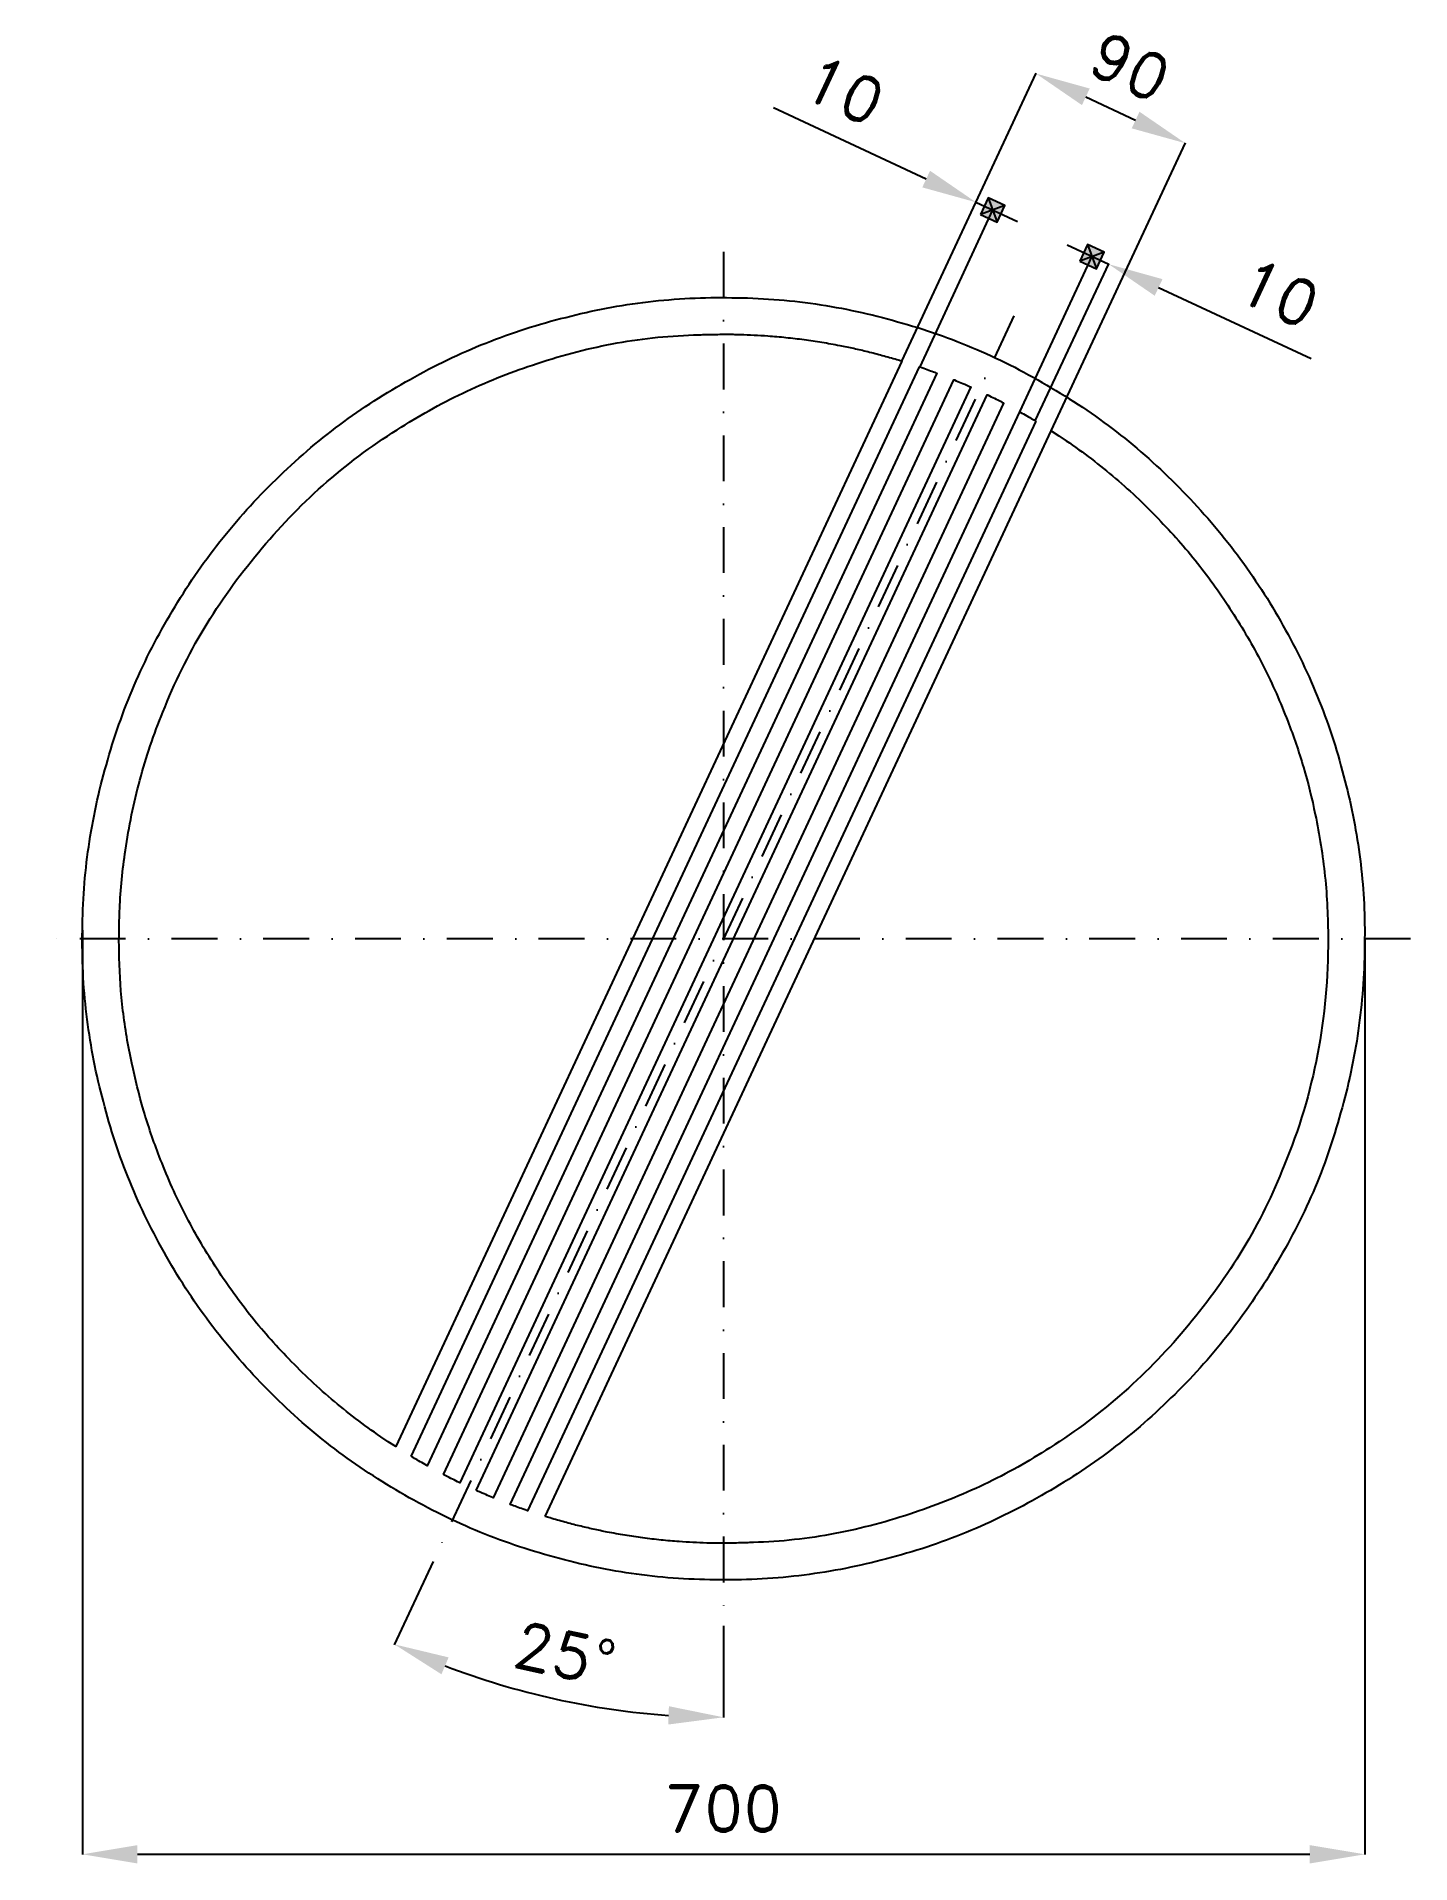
# Model space of a CAD drawing. Header units: millimetres. Extents: x -375 to 375, y -505 to 493.
import ezdxf

# ---------------------------------------------------------------- set-up
doc = ezdxf.new("R2010")
doc.units = ezdxf.units.MM
doc.header["$LTSCALE"] = 5
doc.linetypes.add('ČERCHOVANÁX2', pattern=[2, 1, -0.5, 0, -0.5])
doc.layers.add('Kóty', color=2, linetype='Continuous')
doc.layers.add('Značka', color=7, linetype='Continuous')
doc.styles.get("Standard").update_dxf_attribs({"font": 'romand.shx', "height": 25})
doc.dimstyles.get("Standard").update_dxf_attribs({"dimtxt": 25, "dimasz": 30, "dimexe": 0.18, "dimexo": 0.0625, "dimgap": 12.5, "dimtad": 1, "dimdec": 0, "dimzin": 0, "dimdsep": 46, "dimtxsty": 'Standard', "dimcen": 0.09, "dimadec": 0, "dimazin": 0, "dimtfac": 1, "dimtdec": 0, "dimtofl": 0, "dimtmove": 0, "dimatfit": 3, "dimfxl": 1, "dimtolj": 1, "dimtzin": 0, "dimarcsym": 0})

# ---------------------------------------------------------------- blocks, each defined once
blk = doc.blocks.new('*D2')
at = {"layer": 'Defpoints', "color": 0, "transparency": 16777216}
for p in [(-349.92, 4.7), (350.05, 0.12), (350.05, -499.82)]:
    blk.add_point(p, dxfattribs=at)
at = {"layer": 'Kóty', "color": 0, "lineweight": -2, "transparency": 16777216}
for p, q in [((-349.92, 4.64), (-349.92, -500)), ((350.05, 0.06), (350.05, -500)), ((-319.92, -499.82), (320.05, -499.82))]:
    blk.add_line(p, q, dxfattribs=at)
at = {"layer": 'Kóty', "color": 0, "transparency": 16777216}
for points in [[(-319.92, -494.82), (-319.92, -504.82), (-349.92, -499.82)], [(320.05, -494.82), (320.05, -504.82), (350.05, -499.82)]]:
    blk.add_solid(points, dxfattribs=at)
at = {"layer": 'Kóty', "color": 0, "transparency": 16777216, "insert": (0.06, -474.82), "char_height": 25, "attachment_point": 5}
blk.add_mtext('\\A1;700', dxfattribs=at)
blk = doc.blocks.new('*D3')
at = {"layer": 'Defpoints', "color": 0, "transparency": 16777216}
for p in [(0, 375), (158.54, 340), (-158.54, -340), (0, -375), (-121.9, -407.18)]:
    blk.add_point(p, dxfattribs=at)
at = {"layer": 'Kóty', "color": 0, "lineweight": -2, "transparency": 16777216}
for p, q in [((-158.57, -340.05), (-179.7, -385.38)), ((0, -375.06), (0, -425.21))]:
    blk.add_line(p, q, dxfattribs=at)
blk.add_arc((0, 0), 425.04, 249.04529, 265.95512, dxfattribs=at)
at = {"layer": 'Kóty', "color": 0, "transparency": 16777216}
for points in [[(-153.96, -401.53), (-150.05, -392.32), (-179.63, -385.21)], [(-29.8, -418.98), (-30.16, -428.97), (0, -425.03)]]:
    blk.add_solid(points, dxfattribs=at)
at = {"layer": 'Kóty', "color": 0, "transparency": 16777216, "insert": (-86.58, -390.55), "char_height": 25, "attachment_point": 5, "rotation": 347.50021}
blk.add_mtext('\\A1;25°', dxfattribs=at)

msp = doc.modelspace()

# ---------------------------------------------------------------- hatches: boundary and pattern name
at = {"layer": 'Kóty'}
h = msp.add_hatch(color=256, dxfattribs=at)
h.dxf.hatch_style = 1
h.paths.add_polyline_path([(140.25, 395.38), (149.33, 391.18), (153.53, 400.26), (144.45, 404.45)])
h = msp.add_hatch(color=256, dxfattribs=at)
h.dxf.hatch_style = 1
h.paths.add_polyline_path([(194.55, 369.86), (203.63, 365.66), (207.83, 374.74), (198.75, 378.93)])

# ---------------------------------------------------------------- linework, layer by layer
for p, q in [((97.41, 315.37), (170.67, 472.46)), ((197.78, 459.62), (224.97, 446.95)), ((110.64, 414.72), (27.34, 453.56)), ((178.95, 277.28), (252.23, 434.43)), ((137.83, 402.04), (160.42, 391.51)), ((107.27, 312.15), (146.97, 397.98)), ((161.8, 287.64), (201.34, 372.62)), ((187.69, 378.79), (210.33, 368.24)), ((170.22, 282.75), (210.4, 368.4)), ((237.52, 355.56), (320.81, 316.72))]:
    msp.add_line(p, q, dxfattribs=at)
for points in [[(140.25, 395.38), (149.33, 391.18), (153.53, 400.26), (144.45, 404.45)], [(194.55, 369.86), (203.63, 365.66), (207.83, 374.74), (198.75, 378.93)]]:
    msp.add_lwpolyline(points, close=True, dxfattribs=at)
for points in [[(153.53, 400.26), (140.25, 395.38)], [(144.45, 404.45), (149.33, 391.18)], [(207.83, 374.74), (194.55, 369.86)], [(198.75, 378.93), (203.63, 365.66)]]:
    msp.add_lwpolyline(points, dxfattribs=at)
for points in [[(199.89, 464.15), (195.67, 455.09), (170.59, 472.3)], [(227.08, 451.48), (222.85, 442.41), (252.15, 434.27)], [(112.75, 419.25), (108.52, 410.19), (137.83, 402.04)], [(239.63, 360.09), (235.4, 351.02), (210.33, 368.24)]]:
    msp.add_solid(points, dxfattribs=at)
at = {"layer": 'Značka', "color": 6, "linetype": 'ČERCHOVANÁX2', "lineweight": 25, "ltscale": 5}
for p, q in [((0, 375), (0, -375)), ((375, 0), (-375, 0))]:
    msp.add_line(p, q, dxfattribs=at)
at = {"layer": 'Značka', "color": 6, "linetype": 'ČERCHOVANÁX2', "ltscale": 5}
msp.add_line((158.54, 340), (-158.54, -340), dxfattribs=at)
at = {"layer": 'Značka', "color": 5}
for points in [[(350, 0), (349.99, -2.29), (349.97, -4.58, -0.032172), (346.49, -50.21, -0.035727), (336.86, -95, -0.036663), (321.83, -138.26, -0.034749), (300.79, -178.95, -0.034042), (274.96, -216.77, -0.034458), (244.23, -250.71, -0.034559), (209.51, -280.56, -0.034426), (171.02, -305.37, -0.034392), (129.75, -325.22, -0.034421), (86.15, -339.23, -0.03443), (41.16, -347.72, -0.034418), (-4.58, -349.97, -0.034413), (-50.24, -346.53, -0.034418), (-95, -336.86, -0.034411), (-138.22, -321.72, -0.034418), (-178.95, -300.79, -0.034414), (-216.78, -274.98, -0.03442), (-250.71, -244.23, -0.034415), (-280.56, -209.5, -0.034419), (-305.37, -171.02, -0.034418), (-325.22, -129.75, -0.034422), (-339.23, -86.15, -0.034423), (-347.72, -41.16, -0.034414), (-349.97, 4.58, -0.034413), (-346.53, 50.24, -0.034416), (-336.86, 95, -0.034414), (-321.72, 138.22, -0.034418), (-300.79, 178.95, -0.034414), (-274.98, 216.78, -0.03442), (-244.23, 250.71, -0.034415), (-209.5, 280.56, -0.034419), (-171.02, 305.37, -0.034418), (-129.75, 325.22, -0.034422), (-86.15, 339.23, -0.034423), (-41.16, 347.72, -0.034413), (4.58, 349.97, -0.034424), (50.24, 346.53, -0.034417), (95, 336.86, -0.034419), (138.22, 321.72, -0.034409), (178.95, 300.79, -0.034418), (216.77, 274.98, -0.03441), (250.71, 244.23, -0.034418), (280.57, 209.5, -0.034491), (305.37, 171.02, -0.034425), (325.2, 129.76, -0.034081), (339.23, 86.15, -0.03279), (347.51, 43.38, -0.034266), (350, 0)], [(97.41, 315.37), (-178.95, -277.28), (-183.01, -274.59), (-187.05, -271.87, -0.026582), (-214.04, -251.28, -0.027814), (-238.67, -227.86, -0.026719), (-259.96, -203.46, -0.025775), (-278.57, -176.96, -0.02586), (-294.81, -148.61, -0.026622), (-307.98, -118.74, -0.021511), (-316.57, -93.61, -0.020471), (-323.02, -67.84, -0.022943), (-327.82, -39.28, -0.025571), (-329.84, -10.43, -0.003606), (-329.94, -5.21), (-330, 0, -0.001767), (-329.86, 8.15, -0.005365), (-329.6, 16.3, -0.013597), (-328.47, 32.33, -0.012655), (-326.49, 48.28, -0.030267), (-318.6, 86.6, -0.03166), (-306.03, 123.68, -0.041576), (-283.54, 169.4, -0.040831), (-253.83, 210.87, -0.040424), (-218.66, 247.46, -0.040892), (-178.12, 277.83, -0.032936), (-142.38, 297.88, -0.031725), (-104.29, 313.17, -0.035676), (-60.85, 324.72, -0.039815), (-16.3, 329.6, -0.005805), (-8.15, 329.86, -0.001916), (0, 330), (1.52, 330), (3.05, 329.99, -0.002569), (6.09, 329.95, -0.002329), (9.13, 329.88, -0.005732), (16.67, 329.59, -0.005966), (24.2, 329.13, -0.008073), (34.11, 328.27, -0.007972), (44, 327.09, -0.007917), (53.75, 325.65, -0.008035), (63.44, 323.9, -0.006279), (71.1, 322.32, -0.00603), (78.71, 320.54, -0.006573), (86.7, 318.49, -0.007361), (94.63, 316.22), (96.02, 315.8), (97.41, 315.37)], [(-97.41, -315.37), (178.95, 277.28), (183.01, 274.59), (187.05, 271.87, -0.026577), (214.04, 251.28, -0.027794), (238.67, 227.86, -0.026723), (259.96, 203.45, -0.025815), (278.57, 176.96, -0.025852), (294.8, 148.61, -0.026423), (307.98, 118.74, -0.021555), (316.59, 93.61, -0.02115), (323.02, 67.84, -0.026845), (328.32, 34.14, -0.026574), (330, 0, -0.049238), (324.26, -63.06, -0.051954), (306.03, -123.68, -0.042479), (283.54, -169.44, -0.040381), (253.83, -210.87, -0.039562), (218.63, -247.42, -0.040772), (178.12, -277.83, -0.033086), (142.38, -297.88, -0.031715), (104.29, -313.17, -0.035629), (60.84, -324.72, -0.039821), (16.3, -329.6, -0.005777), (8.15, -329.86, -0.001946), (0, -330), (-1.52, -330), (-3.05, -329.99, -0.002571), (-6.09, -329.95, -0.002331), (-9.13, -329.88, -0.005762), (-16.67, -329.59, -0.005997), (-24.2, -329.12, -0.008048), (-34.11, -328.26, -0.007972), (-44, -327.09, -0.007941), (-53.75, -325.65, -0.008035), (-63.44, -323.9, -0.006248), (-71.1, -322.31, -0.005979), (-78.71, -320.54, -0.006624), (-86.7, -318.49, -0.007406), (-94.63, -316.22), (-96.02, -315.8), (-97.41, -315.37)]]:
    msp.add_lwpolyline(points, format="xyb", dxfattribs=at)
for points in [[(-170.41, -282.63), (106.99, 312.25), (107.13, 312.2), (107.27, 312.15), (108.27, 311.81), (109.27, 311.46), (110.21, 311.12), (111.16, 310.79), (112.1, 310.44), (113.05, 310.1), (113.8, 309.82), (114.55, 309.54), (115.35, 309.25), (116.15, 308.95), (116.29, 308.89), (116.43, 308.84), (-161.73, -287.68), (-161.86, -287.6), (-161.99, -287.53), (-162.91, -287.01), (-163.83, -286.49), (-164.7, -285.99), (-165.57, -285.49), (-166.44, -284.98), (-167.31, -284.48), (-168, -284.07), (-168.69, -283.66), (-169.42, -283.22), (-170.15, -282.78), (-170.28, -282.71), (-170.41, -282.63)], [(-152.93, -292.46), (125.75, 305.16), (125.89, 305.1), (126.03, 305.05), (127, 304.64), (127.97, 304.24), (128.89, 303.85), (129.81, 303.46), (130.73, 303.06), (131.65, 302.67), (132.38, 302.35), (133.12, 302.03), (133.89, 301.68), (134.67, 301.34), (134.81, 301.28), (134.94, 301.22), (-144, -296.98), (-144.14, -296.92), (-144.27, -296.85), (-145.22, -296.39), (-146.16, -295.92), (-147.05, -295.47), (-147.95, -295.03), (-148.84, -294.57), (-149.73, -294.12), (-150.44, -293.75), (-151.15, -293.39), (-151.91, -293), (-152.66, -292.6), (-152.8, -292.53), (-152.93, -292.46)], [(-134.94, -301.22), (144, 296.98), (144.14, 296.92), (144.27, 296.85), (145.22, 296.39), (146.16, 295.92), (147.06, 295.48), (147.95, 295.03), (148.84, 294.58), (149.73, 294.12), (150.44, 293.76), (151.16, 293.39), (151.91, 293), (152.66, 292.6), (152.8, 292.53), (152.93, 292.46), (-125.75, -305.16), (-125.89, -305.1), (-126.03, -305.05), (-127, -304.64), (-127.97, -304.24), (-128.89, -303.85), (-129.81, -303.46), (-130.73, -303.07), (-131.65, -302.67), (-132.38, -302.35), (-133.12, -302.03), (-133.89, -301.69), (-134.67, -301.34), (-134.81, -301.28), (-134.94, -301.22)], [(170.41, 282.63), (-106.99, -312.25), (-107.13, -312.2), (-107.27, -312.15), (-108.27, -311.81), (-109.27, -311.46), (-110.21, -311.12), (-111.16, -310.78), (-112.1, -310.44), (-113.05, -310.1), (-113.8, -309.82), (-114.55, -309.54), (-115.35, -309.25), (-116.15, -308.95), (-116.29, -308.89), (-116.43, -308.84), (161.73, 287.68), (161.86, 287.6), (161.99, 287.53), (162.91, 287.01), (163.83, 286.49), (164.7, 285.99), (165.57, 285.49), (166.44, 284.98), (167.31, 284.48), (168, 284.07), (168.69, 283.66), (169.42, 283.22), (170.15, 282.78), (170.28, 282.71), (170.41, 282.63)]]:
    msp.add_lwpolyline(points, dxfattribs=at)

# ---------------------------------------------------------------- texts
at = {"layer": 'Kóty', "char_height": 25, "attachment_point": 5}
for s, insert, rotation in [('\\A1;90', (221.94, 475.94), 334.99978), ('\\A1;10', (65.96, 463.14), 334.99978), ('\\A1;10', (303.32, 352.45), 334.99977)]:
    msp.add_mtext(s, dxfattribs=dict(at, insert=insert, rotation=rotation))

# ---------------------------------------------------------------- dimensions: what is measured, and where the dimension line sits
at = {"layer": 'Kóty'}
dim = msp.add_angular_dim_2l(base=(-121.9, -407.18), line1=((0, 375), (0, -375)), line2=((158.54, 340), (-158.54, -340)), dimstyle='Standard', dxfattribs=at)
dim.commit()
dim.dimension.update_dxf_attribs({"geometry": '*D3', "text_midpoint": (-86.58, -390.55)})
dim = msp.add_linear_dim(base=(350.05, -499.82), p1=(-349.92, 4.7), p2=(350.05, 0.12), dimstyle='Standard', dxfattribs=at)
dim.commit()
dim.dimension.update_dxf_attribs({"geometry": '*D2', "text_midpoint": (0.06, -474.82)})

doc.saveas('drawing.dxf')
